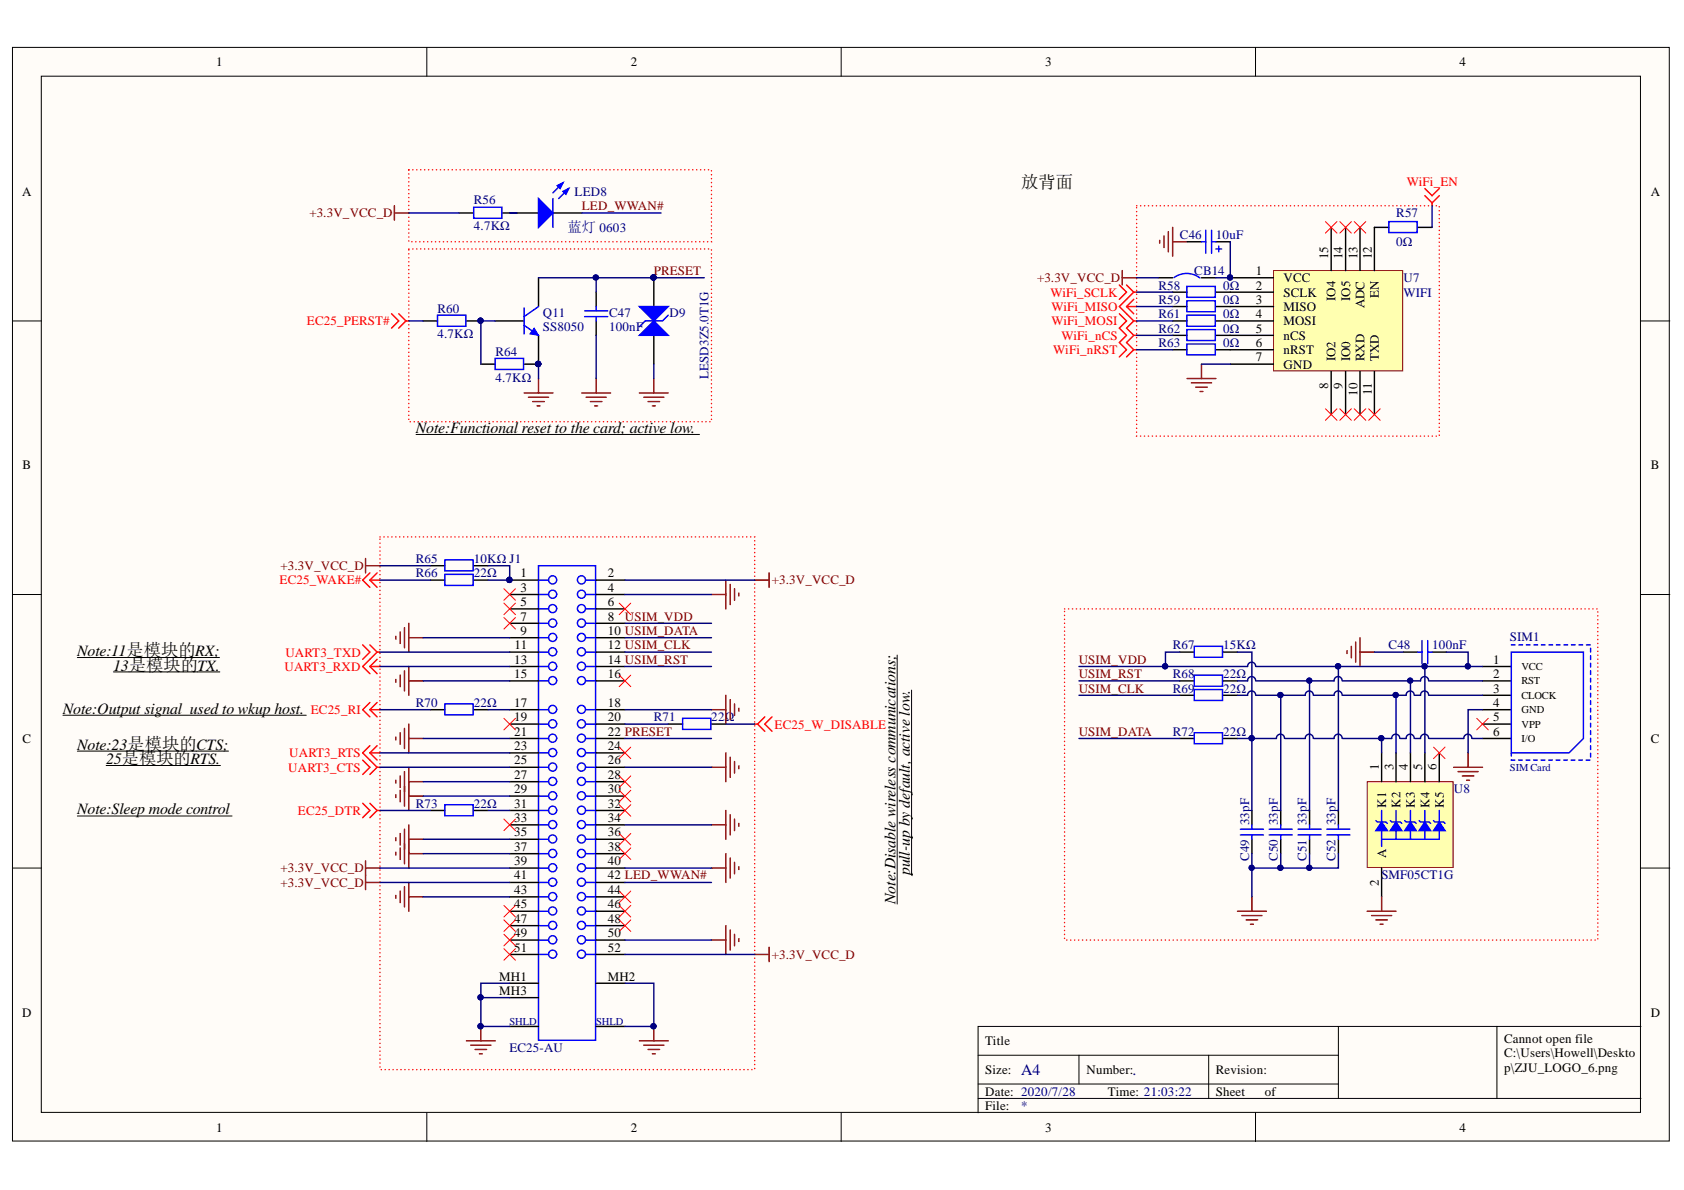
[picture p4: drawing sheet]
<svg xmlns="http://www.w3.org/2000/svg" width="297mm" height="210mm" viewBox="0 0 297 210" stroke-linecap="round" stroke-linejoin="round" font-family="sans-serif">
<defs><g id="words">
<text font-size="3" x="180.1" y="33.1">放背面</text>
<g font-size="2.8">
<text x="73.4" y="76.3">Note:Functional reset to the card; active low.</text>
<text x="13.6" y="115.7">Note:11是模块的RX;</text>
<text x="20" y="118.3">13是模块的TX.</text>
<text x="11.1" y="125.9">Note:Output signal used to wkuphost.</text>
<text x="13.6" y="132.2">Note:23是模块的CTS;</text>
<text x="18.7" y="134.8">25是模块的RTS.</text>
<text x="13.6" y="143.6">Note:Sleepmode control</text>
<text x="160.5" y="154.4" transform="rotate(-90 160.5 154.4)">pull-upby default, active low.</text>
<text x="158" y="159.4" transform="rotate(-90 158 159.4)">Note:Disable wireless communications;</text>
</g>
<g font-size="2.8" fill="#000080">
<text x="180.1" y="189.6">A4</text>
<text x="199.8" y="189.6">.</text>
</g>
<text font-size="2.5" fill="#000080" x="100.1" y="40.8">蓝灯 0603</text>
<g font-size="2.3">
<text x="38.2" y="11.7">1</text>
<text x="111.3" y="11.7">2</text>
<text x="184.4" y="11.7">3</text>
<text x="257.5" y="11.7">4</text>
<text x="3.9" y="34.5">A</text>
<text x="291.2" y="34.5">A</text>
<text x="234.3" y="45.7" transform="rotate(-90 234.3 45.7)">15</text>
<text x="236.8" y="45.7" transform="rotate(-90 236.8 45.7)">14</text>
<text x="239.4" y="45.7" transform="rotate(-90 239.4 45.7)">13</text>
<text x="242" y="45.7" transform="rotate(-90 242 45.7)">12</text>
<text x="221.5" y="48.5">1</text>
<text x="221.5" y="51.1">2</text>
<text x="221.5" y="53.6">3</text>
<text x="226.4" y="49.8">VCC</text>
<text x="226.4" y="52.3">SCLK</text>
<text x="235.5" y="53.1" transform="rotate(-90 235.5 53.1)">IO4</text>
<text x="238.2" y="53.1" transform="rotate(-90 238.2 53.1)">IO5</text>
<text x="243.2" y="52.6" transform="rotate(-90 243.2 52.6)">EN</text>
<text x="221.5" y="56.1">4</text>
<text x="221.5" y="58.7">5</text>
<text x="226.4" y="54.9">MISO</text>
<text x="226.4" y="57.4">MOSI</text>
<text x="226.4" y="59.9">nCS</text>
<text x="240.7" y="54.4" transform="rotate(-90 240.7 54.4)">ADC</text>
<text x="221.5" y="61.2">6</text>
<text x="221.5" y="63.7">7</text>
<text x="226.4" y="62.5">nRST</text>
<text x="226.4" y="65">GND</text>
<text x="235.5" y="63.7" transform="rotate(-90 235.5 63.7)">IO2</text>
<text x="238.2" y="63.7" transform="rotate(-90 238.2 63.7)">IO0</text>
<text x="240.7" y="63.7" transform="rotate(-90 240.7 63.7)">RXD</text>
<text x="243.2" y="63.7" transform="rotate(-90 243.2 63.7)">TXD</text>
<text x="234.3" y="68.7" transform="rotate(-90 234.3 68.7)">8</text>
<text x="236.8" y="68.7" transform="rotate(-90 236.8 68.7)">9</text>
<text x="239.4" y="69.8" transform="rotate(-90 239.4 69.8)">10</text>
<text x="242" y="69.8" transform="rotate(-90 242 69.8)">11</text>
<text x="4" y="82.8">B</text>
<text x="291.2" y="82.8">B</text>
<text x="91.8" y="101.8">1</text>
<text x="107.2" y="101.8">2</text>
<text x="91.8" y="104.4">3</text>
<text x="91.8" y="106.9">5</text>
<text x="107.2" y="104.4">4</text>
<text x="107.2" y="106.9">6</text>
<text x="91.8" y="109.5">7</text>
<text x="91.8" y="112">9</text>
<text x="107.2" y="109.5">8</text>
<text x="107.2" y="112">10 USIM_DATA</text>
<text x="90.7" y="117.1">13</text>
<text x="90.7" y="119.6">15</text>
<text x="90.8" y="114.6">11</text>
<text x="107.2" y="114.6">12 USIM_CLK</text>
<text x="107.2" y="117.1">14 USIM_RST</text>
<text x="107.2" y="119.6">16</text>
<text x="263.4" y="117.1">1</text>
<text x="263.4" y="119.6">2</text>
<text x="90.7" y="124.7">17</text>
<text x="107.2" y="124.7">18</text>
<text x="263.4" y="122.2">3</text>
<text x="263.4" y="124.7">4</text>
<text x="4" y="131">C</text>
<text x="90.7" y="127.2">19</text>
<text x="90.7" y="129.8">21</text>
<text x="107.2" y="127.2">20</text>
<text x="107.2" y="129.8">22 PRESET</text>
<text x="263.4" y="127.2">5</text>
<text x="263.4" y="129.8">6</text>
<text x="291.2" y="131">C</text>
<text x="90.7" y="132.3">23</text>
<text x="90.7" y="134.8">25</text>
<text x="90.7" y="137.4">27</text>
<text x="107.2" y="132.3">24</text>
<text x="107.2" y="134.8">26</text>
<text x="107.2" y="137.4">28</text>
<text x="243.2" y="135.9" transform="rotate(-90 243.2 135.9)">1</text>
<text x="245.8" y="135.9" transform="rotate(-90 245.8 135.9)">3</text>
<text x="248.3" y="135.9" transform="rotate(-90 248.3 135.9)">4</text>
<text x="250.9" y="135.9" transform="rotate(-90 250.9 135.9)">5</text>
<text x="253.4" y="135.9" transform="rotate(-90 253.4 135.9)">6</text>
<text x="90.7" y="139.9">29</text>
<text x="90.7" y="142.4">31</text>
<text x="107.2" y="139.9">30</text>
<text x="107.2" y="142.4">32</text>
<text x="244.5" y="142.4" transform="rotate(-90 244.5 142.4)">K1</text>
<text x="247" y="142.4" transform="rotate(-90 247 142.4)">K2</text>
<text x="249.6" y="142.4" transform="rotate(-90 249.6 142.4)">K3</text>
<text x="252.1" y="142.4" transform="rotate(-90 252.1 142.4)">K4</text>
<text x="254.7" y="142.4" transform="rotate(-90 254.7 142.4)">K5</text>
<text x="90.7" y="145">33</text>
<text x="90.7" y="147.5">35</text>
<text x="107.2" y="145">34</text>
<text x="107.2" y="147.5">36</text>
<text x="90.7" y="150.1">37</text>
<text x="90.7" y="152.6">39</text>
<text x="90.7" y="155.1">41</text>
<text x="107.2" y="150.1">38</text>
<text x="107.2" y="152.6">40</text>
<text x="107.2" y="155.1">42 LED_WWAN#</text>
<text x="244.5" y="151.3" transform="rotate(-90 244.5 151.3)">A</text>
<text x="90.7" y="157.7">43</text>
<text x="90.7" y="160.2">45</text>
<text x="107.2" y="157.7">44</text>
<text x="107.2" y="160.2">46</text>
<text x="243.2" y="156.3" transform="rotate(-90 243.2 156.3)">2</text>
<text x="90.7" y="162.7">47</text>
<text x="90.7" y="165.4">49</text>
<text x="90.7" y="167.9">51</text>
<text x="107.2" y="162.7">48</text>
<text x="107.2" y="165.4">50</text>
<text x="107.2" y="167.9">52</text>
<text x="88.1" y="173">MH1</text>
<text x="107.2" y="173">MH2</text>
<text x="3.9" y="179.3">D</text>
<text x="88.1" y="175.5">MH3</text>
<text x="291.2" y="179.3">D</text>
<text x="173.8" y="184.4">Title</text>
<text x="265.3" y="184">Cannot open file</text>
<text x="173.8" y="189.4">Size:</text>
<text x="191.6" y="189.4">Number:</text>
<text x="214.5" y="189.4">Revision:</text>
<text x="265.3" y="186.5">C:\Users\Howell\Deskto</text>
<text x="265.3" y="189">p\ZJU_LOGO_6.png</text>
<text x="173.8" y="193.3">Date: 2020/7/28</text>
<text x="173.8" y="195.8">File:</text>
<text x="195.4" y="193.3">Time: 21:03:22</text>
<text x="214.5" y="193.3">Sheet</text>
<text x="223.1" y="193.3">of</text>
<text x="38.2" y="199.6">1</text>
<text x="111.3" y="199.6">2</text>
<text x="184.4" y="199.6">3</text>
<text x="257.5" y="199.6">4</text>
</g>
<g font-size="2.3" fill="#000080">
<text x="101.4" y="34.5">LED8</text>
<text x="83.6" y="36">R56</text>
<text x="83.6" y="40.6">4.7KΩ</text>
<text x="246.3" y="38.3">R57</text>
<text x="208.1" y="42.1">C46</text>
<text x="214.5" y="42.1">10uF</text>
<text x="246.3" y="43.5">0Ω</text>
<text x="204.3" y="51.1">R58</text>
<text x="204.3" y="53.6">R59</text>
<text x="210.7" y="48.5">CB14</text>
<text x="215.7" y="51.1">0Ω</text>
<text x="215.7" y="53.6">0Ω</text>
<text x="247.6" y="49.8">U7</text>
<text x="247.6" y="52.3">WIFI</text>
<text x="77.2" y="55.1">R60</text>
<text x="77.2" y="59.7">4.7KΩ</text>
<text x="95.8" y="55.9">Q11</text>
<text x="95.8" y="58.4">SS8050</text>
<text x="107.4" y="55.9">C47</text>
<text x="107.4" y="58.4">100nF</text>
<text x="118.1" y="55.9">D9</text>
<text x="204.3" y="56.1">R61</text>
<text x="204.3" y="58.7">R62</text>
<text x="215.7" y="56.1">0Ω</text>
<text x="215.7" y="58.7">0Ω</text>
<text x="87.4" y="62.7">R64</text>
<text x="204.3" y="61.2">R63</text>
<text x="215.7" y="61.2">0Ω</text>
<text x="87.4" y="67.3">4.7KΩ</text>
<text x="125" y="66.8" transform="rotate(-90 125 66.8)">LESD3Z5.0T1G</text>
<text x="73.4" y="99.3">R65</text>
<text x="73.4" y="101.8">R66</text>
<text x="83.6" y="99.3">10KΩ J1</text>
<text x="83.6" y="101.8">22Ω</text>
<text x="266.3" y="113">SIM1</text>
<text x="206.9" y="114.6">R67</text>
<text x="206.9" y="119.6">R68</text>
<text x="215.7" y="114.6">15KΩ</text>
<text x="215.7" y="119.6">22Ω</text>
<text x="244.9" y="114.6">C48</text>
<text x="252.6" y="114.6">100nF</text>
<text x="73.4" y="124.7">R70</text>
<text x="83.6" y="124.7">22Ω</text>
<text x="206.9" y="122.2">R69</text>
<text x="215.7" y="122.2">22Ω</text>
<text x="115.3" y="127.2">R71</text>
<text x="125.5" y="127.2">22Ω</text>
<text x="206.9" y="129.8">R72</text>
<text x="215.7" y="129.8">22Ω</text>
<text x="73.4" y="142.4">R73</text>
<text x="83.6" y="142.4">22Ω</text>
<text x="256.4" y="139.9">U8</text>
<text x="220.3" y="145.5" transform="rotate(-90 220.3 145.5)">33pF</text>
<text x="225.4" y="145.5" transform="rotate(-90 225.4 145.5)">33pF</text>
<text x="230.5" y="145.5" transform="rotate(-90 230.5 145.5)">33pF</text>
<text x="235.5" y="145.5" transform="rotate(-90 235.5 145.5)">33pF</text>
<text x="220.3" y="151.8" transform="rotate(-90 220.3 151.8)">C49</text>
<text x="225.4" y="151.8" transform="rotate(-90 225.4 151.8)">C50</text>
<text x="230.5" y="151.8" transform="rotate(-90 230.5 151.8)">C51</text>
<text x="235.5" y="151.8" transform="rotate(-90 235.5 151.8)">C52</text>
<text x="243.7" y="155.1">SMF05CT1G</text>
<text x="89.9" y="185.6">EC25-AU</text>
<text x="180.1" y="195.8">*</text>
</g>
<g font-size="2.3" fill="#f00">
<text x="248.1" y="32.7">WiFi_EN</text>
<text x="185.3" y="52.3">WiFi_SCLK</text>
<text x="54.1" y="57.4">EC25_PERST#</text>
<text x="185.5" y="54.9">WiFi_MISO</text>
<text x="185.5" y="57.4">WiFi_MOSI</text>
<text x="187.2" y="59.9">WiFi_nCS</text>
<text x="185.8" y="62.5">WiFi_nRST</text>
<text x="49.3" y="103.1">EC25_WAKE#</text>
<text x="50.2" y="118.4">UART3_RXD</text>
<text x="50.3" y="115.8">UART3_TXD</text>
<text x="54.8" y="126">EC25_RI</text>
<text x="136.6" y="128.5">EC25_W_DISABLE</text>
<text x="50.8" y="136.1">UART3_CTS</text>
<text x="51" y="133.6">UART3_RTS</text>
<text x="52.5" y="143.7">EC25_DTR</text>
</g>
<g font-size="2.3" fill="#800000">
<text x="54.6" y="38.3">+3.3V_VCC_D</text>
<text x="102.6" y="37">LED_WWAN#</text>
<text x="115.3" y="48.5">PRESET</text>
<text x="182.9" y="49.8">+3.3V_VCC_D</text>
<text x="49.5" y="100.5">+3.3V_VCC_D</text>
<text x="136.1" y="103.1">+3.3V_VCC_D</text>
<text x="110.2" y="109.5">USIM_VDD</text>
<text x="190.3" y="119.6">USIM_RST</text>
<text x="190.3" y="117.1">USIM_VDD</text>
<text x="190.3" y="122.2">USIM_CLK</text>
<text x="190.3" y="129.8">USIM_DATA</text>
<text x="49.5" y="153.9">+3.3V_VCC_D</text>
<text x="49.5" y="156.4">+3.3V_VCC_D</text>
<text x="136.1" y="169.2">+3.3V_VCC_D</text>
</g>
<g font-size="1.9">
<text x="268.4" y="118.2">VCC</text>
<text x="268.4" y="120.7">RST</text>
<text x="268.4" y="123.3">CLOCK</text>
<text x="268.4" y="125.8">GND</text>
<text x="268.4" y="128.3">VPP</text>
<text x="268.4" y="130.9">I/O</text>
</g>
<g font-size="1.9" fill="#000080">
<text x="266.3" y="135.9">SIM Card</text>
<text x="89.9" y="180.7">SHLD</text>
<text x="105.2" y="180.7">SHLD</text>
</g>
</g></defs>
<g fill="#fffcf8" stroke="#000" stroke-width=".18">
<path d="M2.2 8.4h292.2v192.9h-292.2z"/>
<path d="M7.3 13.4h282.1v182.8h-282.1z"/>
</g>
<g fill="none" stroke="#000" stroke-width=".18">
<path d="M75.3 8.4v5M148.4 8.4v5M221.5 8.4v5M2.2 56.6h5.1M289.5 56.6h5M2.2 104.9h5.1M289.5 104.9h5M2.2 153.1h5.1M289.5 153.1h5M75.3 196.3v5.1M148.4 196.3v5.1M172.5 186.1h63.6"/>
<path d="M172.5 193.8h117M172.5 191.2h63.6M190.3 186.1v5.1M213.2 186.1v7.7M221.5 196.3v5.1M236.1 181.1v12.7M264 181.1h-91.5v15.2M289.5 181.1h-25.5v12.7"/>
</g>
<g fill="none" stroke="#00f" stroke-width=".25">
<path d="M95 99.8h10.1v83.7h-10.1zM95 102.3h1.8M95 104.9h1.8M95 107.4h1.8M95 109.9h1.8M95 112.5h1.8M95 115h1.8M95 117.6h1.8M103.4 102.3h1.8M103.4 104.9h1.8M103.4 107.4h1.8M103.4 109.9h1.8"/>
<path d="M103.4 112.5h1.8M103.4 115h1.8M103.4 117.6h1.8M95 120.1h1.8M95 125.2h1.8M95 127.7h1.8M95 130.3h1.8M95 132.8h1.8M95 135.3h1.8M95 137.9h1.8M103.4 120.1h1.8M103.4 125.2h1.8"/>
<path d="M103.4 127.7h1.8M103.4 130.3h1.8M103.4 132.8h1.8M103.4 135.3h1.8M103.4 137.9h1.8M95 140.4h1.8M95 143h1.8M95 145.5h1.8M95 148h1.8M95 150.6h1.8M95 153.1h1.8M95 155.7h1.8"/>
<path d="M95 158.2h1.8M103.4 140.4h1.8M103.4 143h1.8M103.4 145.5h1.8M103.4 148h1.8M103.4 150.6h1.8M103.4 153.1h1.8M103.4 155.7h1.8M103.4 158.2h1.8M95 160.7h1.8M95 163.3h1.8M95 165.8h1.8"/>
<path d="M95 168.4h1.8M103.4 160.7h1.8M103.4 163.3h1.8M103.4 165.8h1.8M103.4 168.4h1.8"/>
<circle cx="97.5" cy="102.3" r=".72"/>
<circle cx="97.5" cy="117.5" r=".72"/>
<circle cx="97.5" cy="109.9" r=".72"/>
<circle cx="97.5" cy="107.4" r=".71"/>
<circle cx="97.5" cy="115" r=".71"/>
<circle cx="97.5" cy="104.8" r=".71"/>
<circle cx="97.5" cy="112.4" r=".71"/>
<circle cx="102.6" cy="102.3" r=".72"/>
<circle cx="102.6" cy="117.5" r=".72"/>
<circle cx="102.6" cy="109.9" r=".72"/>
<circle cx="102.6" cy="115" r=".71"/>
<circle cx="102.6" cy="107.4" r=".71"/>
<circle cx="102.6" cy="104.8" r=".71"/>
<circle cx="102.6" cy="112.4" r=".71"/>
<circle cx="97.5" cy="127.7" r=".72"/>
<circle cx="97.5" cy="135.3" r=".72"/>
<circle cx="97.5" cy="137.8" r=".71"/>
<circle cx="97.5" cy="120.1" r=".71"/>
<circle cx="97.5" cy="132.7" r=".71"/>
<circle cx="97.5" cy="130.2" r=".71"/>
<circle cx="97.5" cy="125.1" r=".71"/>
<circle cx="102.6" cy="127.7" r=".72"/>
<circle cx="102.6" cy="135.3" r=".72"/>
<circle cx="102.6" cy="137.8" r=".71"/>
<circle cx="102.6" cy="120.1" r=".71"/>
<circle cx="102.6" cy="130.2" r=".71"/>
<circle cx="102.6" cy="132.7" r=".71"/>
<circle cx="102.6" cy="125.1" r=".71"/>
<circle cx="97.5" cy="158.2" r=".72"/>
<circle cx="97.5" cy="150.5" r=".72"/>
<circle cx="97.5" cy="142.9" r=".72"/>
<circle cx="97.5" cy="145.4" r=".71"/>
<circle cx="97.5" cy="140.4" r=".71"/>
<circle cx="97.5" cy="148" r=".71"/>
<circle cx="97.5" cy="155.6" r=".71"/>
<circle cx="97.5" cy="153.1" r=".71"/>
<circle cx="102.6" cy="158.2" r=".72"/>
<circle cx="102.6" cy="142.9" r=".72"/>
<circle cx="102.6" cy="150.5" r=".72"/>
<circle cx="102.6" cy="140.4" r=".71"/>
<circle cx="102.6" cy="145.4" r=".71"/>
<circle cx="102.6" cy="148" r=".71"/>
<circle cx="102.6" cy="153.1" r=".71"/>
<circle cx="102.6" cy="155.6" r=".71"/>
<circle cx="97.5" cy="165.8" r=".72"/>
<circle cx="97.5" cy="168.3" r=".71"/>
<circle cx="97.5" cy="160.7" r=".71"/>
<circle cx="97.5" cy="163.2" r=".71"/>
<circle cx="102.6" cy="165.8" r=".72"/>
<circle cx="102.6" cy="168.3" r=".71"/>
<circle cx="102.6" cy="160.7" r=".71"/>
<circle cx="102.6" cy="163.2" r=".71"/>
</g>
<g fill="none" stroke="#000" stroke-width=".25">
<path d="M115.3 49v5.1M115.3 59.2v5M89.9 102.3h5.1M89.9 104.9h5.1M89.9 107.4h5.1M89.9 109.9h5.1M89.9 112.5h5.1M89.9 115h5.1M89.9 117.6h5.1M105.2 102.3h5M105.2 104.9h5M105.2 107.4h5"/>
<path d="M105.2 109.9h5M105.2 112.5h5M105.2 115h5M105.2 117.6h5M89.9 120.1h5.1M89.9 125.2h5.1M89.9 127.7h5.1M89.9 130.3h5.1M89.9 132.8h5.1M89.9 135.3h5.1M89.9 137.9h5.1M105.2 120.1h5"/>
<path d="M105.2 125.2h5M105.2 127.7h5M105.2 130.3h5M105.2 132.8h5M105.2 135.3h5M105.2 137.9h5M89.9 140.4h5.1M89.9 143h5.1M89.9 145.5h5.1M89.9 148h5.1M89.9 150.6h5.1M89.9 153.1h5.1"/>
<path d="M89.9 155.7h5.1M89.9 158.2h5.1M105.2 140.4h5M105.2 143h5M105.2 145.5h5M105.2 148h5M105.2 150.6h5M105.2 153.1h5M105.2 155.7h5M105.2 158.2h5M89.9 160.7h5.1M89.9 163.3h5.1"/>
<path d="M89.9 165.8h5.1M89.9 168.4h5.1M89.9 173.4h5.1M89.9 176h5.1M105.2 160.7h5M105.2 163.3h5M105.2 165.8h5M105.2 168.4h5M105.2 173.4h5M89.9 181.1h5.1M105.2 181.1h5"/>
</g>
<g fill="#000080" stroke="#000080" stroke-width=".18">
<circle cx="89.8" cy="102.3" r=".46"/>
<circle cx="115.3" cy="48.9" r=".46"/>
</g>
<path d="M112.8 59.2l2.5-2.6 2.6 2.6z" fill="#00f"/>
<path d="M112.8 59.2l2.5-2.6 2.6 2.6zM117.9 55.6l-1 1h-3.1l-1 1" fill="none" stroke="#00f" stroke-width=".25"/>
<path d="M112.8 54.1h5.1l-2.6 2.5z" fill="#00f"/>
<path d="M83.5 36.5h5v2h-5zM77.2 55.6h5v2h-5zM103.1 54.8h4.1M103.1 55.9h4.1M105.2 54.1v.7M105.2 55.9v.7M112.8 54.1h5.1l-2.6 2.5zM87.3 63.2h5v2h-5z" fill="none" stroke="#00f" stroke-width=".25"/>
<g fill="#000080" stroke="#000080" stroke-width=".18">
<circle cx="115.3" cy="48.9" r=".46"/>
<circle cx="84.8" cy="56.6" r=".46"/>
<circle cx="94.9" cy="64.2" r=".47"/>
</g>
<path d="M81 37.6h2.5M88.6 37.6h6.4M97.5 37.6h5.1M74.7 56.6h2.5M82.3 56.6h2.5M105.2 51.5v2.6M105.2 56.6v2.6M84.8 64.2h2.6M92.4 64.2h2.6" fill="none" stroke="#000" stroke-width=".25"/>
<g fill="none" stroke="#800000" stroke-width=".25">
<path d="M92.4 69.3h5.1M93.2 70.1h3.6M94 70.8h2M94.7 71.6h.5M95 66.8v2.5M102.6 69.3h5.1M103.4 70.1h3.5M104.1 70.8h2.1M104.9 71.6h.5M105.2 66.8v2.5M112.8 69.3h5.1M113.5 70.1h3.6"/>
<path d="M114.3 70.8h2M115.1 71.6h.5M115.3 66.8v2.5"/>
</g>
<path d="M95 35l2.5 2.6-2.5 2.5z" fill="#00f"/>
<path d="M95 35l2.5 2.6-2.5 2.5zM99.3 32.2l-1.8 1.8M100.3 33.2l-1.8 1.8" fill="none" stroke="#00f" stroke-width=".25"/>
<path d="M99.3 33.8l1-.6-.5 1.1z" fill="#00f"/>
<path d="M99.3 33.8l1-.6-.5 1.1z" fill="none" stroke="#00f" stroke-width=".25"/>
<path d="M98.3 32.7l1-.5-.5 1z" fill="#00f"/>
<path d="M97.5 35v5.1M98.3 32.7l1-.5-.5 1zM210.7 114h4.9v1.9h-4.9zM210.7 119.1h4.9v1.9h-4.9zM266.6 115h12.7v15.3l-2.5 2.5h-10.2zM210.7 121.6h4.9v2h-4.9zM210.7 129.2h4.9v2h-4.9zM218.8 146.3h4.1M218.8 147.3h4.1M220.8 145.5v.8M220.8 147.3v.7" fill="none" stroke="#00f" stroke-width=".25"/>
<path d="M69.6 36.3v2.5M69.6 37.6h2.5" fill="none" stroke="#800000" stroke-width=".25"/>
<g fill="none" stroke="#f00" stroke-width=".18">
<path d="M109.2 119.1l2.1 2M109.2 106.4l2.1 2M111.3 106.4l-2.1 2M111.3 119.1l-2.1 2M88.9 126.7l2 2M90.9 126.7l-2 2M109.2 131.8l2.1 2M109.2 136.9l2.1 2M109.2 139.4l2.1 2M111.3 131.8l-2.1 2M111.3 136.9l-2.1 2M111.3 139.4l-2.1 2"/>
<path d="M260.5 126.7l2 2M262.5 126.7l-2 2M88.9 159.7l2 2.1M88.9 144.5l2 2M90.9 159.7l-2 2.1M90.9 144.5l-2 2M109.2 141.9l2.1 2.1M109.2 157.2l2.1 2M109.2 159.7l2.1 2.1M111.3 141.9l-2.1 2.1M111.3 157.2l-2.1 2M111.3 159.7l-2.1 2.1"/>
<path d="M88.9 167.3l2 2.1M88.9 164.8l2 2M88.9 162.3l2 2M90.9 162.3l-2 2M90.9 167.3l-2 2.1M90.9 164.8l-2 2M109.2 162.3l2.1 2M111.3 162.3l-2.1 2"/>
</g>
<g fill="none" stroke="#000" stroke-width=".25">
<path d="M208.1 115h2.6M215.7 115h2.6M261.5 117.6h5.1M208.1 120.1h2.6M208.1 122.6h2.6M208.1 130.3h2.6M215.7 120.1h2.6M215.7 122.6h2.6M215.7 130.3h2.6M261.5 120.1h5.1M261.5 122.6h5.1M261.5 125.2h5.1"/>
<path d="M261.5 127.7h5.1M261.5 130.3h5.1M220.8 143v2.5M220.8 148v2.6"/>
</g>
<path d="M266.6 113.8h14v20.3h-14v-1.3" fill="none" stroke="#00f" stroke-width=".25" stroke-dasharray=".7 .7"/>
<path d="M241.2 137.9h15.1v15.1h-15.1z" fill="#ffffb0" stroke="#800000" stroke-width=".18"/>
<path d="M243.7 132.8v5.1M246.2 132.8v5.1M248.8 132.8v5.1M251.3 132.8v5.1M253.9 132.8v5.1M243.7 153.1v5.1" fill="none" stroke="#000" stroke-width=".25"/>
<path d="M243.7 145l1 1.5h-2z" fill="#00f"/>
<path d="M242.7 144.7l.2 .3h1.6l.2 .2M243.7 145l1 1.5h-2z" fill="none" stroke="#00f" stroke-width=".25"/>
<path d="M246.2 145l1.1 1.5h-2.1z" fill="#00f"/>
<path d="M245.2 144.7l.3 .3h1.5l.3 .2M246.2 145l1.1 1.5h-2.1z" fill="none" stroke="#00f" stroke-width=".25"/>
<path d="M248.8 145l1 1.5h-2z" fill="#00f"/>
<path d="M247.8 144.7l.2 .3h1.6l.2 .2M248.8 145l1 1.5h-2z" fill="none" stroke="#00f" stroke-width=".25"/>
<path d="M251.3 145l1 1.5h-2z" fill="#00f"/>
<path d="M250.3 144.7l.3 .3h1.5l.2 .2M251.3 145l1 1.5h-2z" fill="none" stroke="#00f" stroke-width=".25"/>
<path d="M253.9 145l1 1.5h-2z" fill="#00f"/>
<g fill="none" stroke="#00f" stroke-width=".25">
<path d="M78.5 98.8h4.9v1.9h-4.9zM223.9 146.3h4M223.9 147.3h4M225.9 145.5v.8M225.9 147.3v.7M229 146.3h4M229 147.3h4M231 145.5v.8M231 147.3v.7M234 146.3h4.1M234 147.3h4.1M236.1 145.5v.8"/>
<path d="M236.1 147.3v.7M243.7 143v6.3M246.2 143v5M248.8 143v5M251.3 143v5M252.9 144.7l.2 .3h1.5l.3 .2M253.9 145l1 1.5h-2zM253.9 143v5h-10.2"/>
</g>
<g fill="none" stroke="#800000" stroke-width=".25">
<path d="M64.5 98.5v2.6M64.5 99.8h2.5M69.8 112.2v.5M69.8 119.8v.6M70.6 111.5v2M70.6 119.1v2M71.3 110.7v3.6M71.3 118.3v3.6M72.1 109.9v5.1M72.1 117.6v5M72.1 112.5h2.6M125.5 104.9h2.5"/>
<path d="M128 102.3v5.1M128.8 103.1v3.5M129.6 103.8v2.1M130.3 104.6v.5M133.1 102.3h2.6M135.7 101.1v2.5M69.8 137.6v.5M70.6 136.9v2M70.6 139.4v2M71.3 136.1v6.1M72.1 135.3v7.7M72.1 137.9h2.6"/>
<path d="M72.1 120.1h2.6M125.5 135.3h2.5M128 132.8v5.1M128.8 133.6v3.5M129.6 134.3v2.1M130.3 135.1v.5M256.4 135.3h5.1M257.2 136.1h3.5M257.9 136.9h2.1M258.7 137.6h.5M259 132.8v2.5M64.5 153.1h2.5"/>
<path d="M64.5 151.8v5.1M64.5 155.7h2.5M69.8 140.2v.5M69.8 147.8v.5M69.8 150.3v.5M69.8 157.9v.5M70.6 147v2.1M70.6 149.6v2M70.6 157.2v2M71.3 146.3v6.1M71.3 156.4v3.6M72.1 145.5v7.6"/>
<path d="M72.1 155.7v5M72.1 140.4h2.6M72.1 148h2.6M72.1 150.6h2.6M72.1 158.2h2.6M125.5 145.5h2.5M125.5 153.1h2.5M128 143v5M128 150.6v5.1M128.8 143.7v3.6M128.8 151.3v3.6M129.6 144.5v2"/>
<path d="M129.6 152.1v2M130.3 145.2v.6M130.3 152.9v.5M220.8 158.2v2.5M243.7 158.2v2.5M125.5 165.8h2.5M128 163.3v5.1M128.8 164v3.6M129.6 164.8v2M130.3 165.6v.5M133.1 168.4h2.6M135.7 167.1v2.5"/>
<path d="M218.3 160.7h5.1M219 161.5h3.6M219.8 162.3h2M220.6 163h.5M241.2 160.7h5M241.9 161.5h3.6M242.7 162.3h2M243.4 163h.6M82.3 183.6h5.1M83 184.4h3.6M83.8 185.1h2M84.6 185.9h.5"/>
<path d="M84.8 181.1v2.5M112.8 183.6h5.1M113.5 184.4h3.6M114.3 185.1h2M115.1 185.9h.5M115.3 181.1v2.5"/>
</g>
<path d="M88.9 103.8l2 2.1M88.9 106.4l2 2M88.9 108.9l2 2.1M90.9 103.8l-2 2.1M90.9 106.4l-2 2M90.9 108.9l-2 2.1M252.9 131.8l2 2M254.9 131.8l-2 2M109.2 147l2.1 2.1M109.2 149.6l2.1 2M111.3 147l-2.1 2.1M111.3 149.6l-2.1 2" fill="none" stroke="#f00" stroke-width=".18"/>
<path d="M75.9 99.8h2.6M83.5 99.8h2.6M225.9 143v2.5M225.9 148v2.6M231 143v2.5M231 148v2.6M236.1 143v2.5M236.1 148v2.6" fill="none" stroke="#000" stroke-width=".25"/>
<path d="M73.4 76.6h50M13.6 116h25.1M20 118.5h18.8M158.2 115.5v44M11.1 126.2h42.9M13.6 132.5h26.7M18.7 135h20.2M160.8 121.7v32.7M13.6 143.9h27.3" fill="none" stroke="#000" stroke-width=".18"/>
<g fill="none" stroke="#f00" stroke-width=".25">
<path d="M69.1 55.3l1.2 1.3-1.2 1.3M70.3 55.3l1.3 1.3M71.6 56.6l-1.3 1.3M71.6 56.6h.5M65.2 102.3l1.3 1.3M65.2 101.1l-1.2 1.2 1.2 1.3M65.2 102.3h1.8M66.5 101.1l-1.3 1.2M65.2 125.2l1.3 1.3M65.2 123.9l-1.2 1.3 1.2 1.3M65.2 125.2h1.8M66.5 123.9l-1.3 1.3"/>
<path d="M133.1 127.7h.5M133.6 127.7l1.3 1.3M134.9 126.5l-1.3 1.2M136.2 126.5l-1.3 1.2 1.3 1.3M64 141.7l1.2 1.3-1.2 1.2M65.2 141.7l1.3 1.3M66.5 143l-1.3 1.2M66.5 143h.5"/>
</g>
<g fill="#000080" stroke="#000080" stroke-width=".18">
<circle cx="115.3" cy="48.9" r=".46"/>
<circle cx="115.3" cy="181" r=".47"/>
<circle cx="84.8" cy="181" r=".47"/>
</g>
<path d="M72.1 29.9h53.4v12.7h-53.4v-12.7M72.1 43.9h53.4v30.5h-53.4v-30.5M67 94.7h66.1v94h-66.1v-94M187.8 107.4h94v58.4h-94v-58.4" fill="none" stroke="#f00" stroke-width=".25" stroke-dasharray="0 .7"/>
<path d="M224.6 47.7h22.8v17.7h-22.8z" fill="#ffffb0" stroke="#800000" stroke-width=".18"/>
<g fill="none" stroke="#000" stroke-width=".25">
<path d="M87.4 56.6h5M95 49v5.1M95 59.2v5M204.3 49h2.5M206.8 51.5h2.6M206.8 54.1h2.6M206.8 56.6h2.6M206.8 59.2h2.6M209.4 42.6h2.5M211.9 49h2.6M214.5 51.5h10.1M214.5 54.1h10.1"/>
<path d="M214.5 56.6h10.1M214.5 59.2h10.1M214.5 42.6h2.5M217 49h7.6M234.8 40.1v7.6M237.3 40.1v7.6M239.9 40.1v7.6M245 40.1h-2.6v7.6M250.1 40.1h2.5M206.8 61.7h2.6M214.5 61.7h10.1M217 64.2h7.6"/>
<path d="M234.8 65.5v7.6M237.3 65.5v7.6M239.9 65.5v7.6M242.4 65.5v7.6M75.9 102.3h2.6M83.5 102.3h2.6M247.5 115h2.6M252.6 115h2.5M75.9 125.2h2.6M83.5 125.2h2.6M117.9 127.7h2.5M125.5 127.7h2.5"/>
<path d="M75.9 143h2.6M83.5 143h2.6"/>
</g>
<g fill="#000080" stroke="#000080" stroke-width=".18">
<circle cx="217" cy="48.9" r=".46"/>
<circle cx="94.9" cy="64.2" r=".47"/>
</g>
<g fill="none" stroke="#f00" stroke-width=".25">
<path d="M251.3 33.2l1.3 1.3 1.3-1.3M251.3 34.5l1.3 1.3M252.6 35.8v.5M253.9 34.5l-1.3 1.3M197.4 50.3l1.3 1.2-1.3 1.3M197.4 55.3l1.3 1.3-1.3 1.3 1.3 1.3-1.3 1.2 1.3 1.3-1.3 1.3M198.7 50.3l1.3 1.2M198.7 54.1l1.3 1.2M198.7 54.1h1.8M200 51.5l-2.6 2.6 2.6 2.5M200 51.5h.5M200 52.8l-1.3 1.3"/>
<path d="M200 56.6l-1.3 1.3 1.3 1.3M200 56.6h.5M200 59.2l-1.3 1.2 1.3 1.3M200 59.2h.5M200 61.7l-1.3 1.3M200 61.7h.5M64 113.8l1.2 1.2-1.2 1.3M65.2 113.8l1.3 1.2M65.2 117.6l1.3 1.2M65.2 117.6h1.8M66.5 115l-2.5 2.6 1.2 1.2M66.5 115h.5"/>
<path d="M66.5 116.3l-1.3 1.3M64 134.1l1.2 1.2-1.2 1.3M65.2 131.5l-1.2 1.3 2.5 2.5M65.2 132.8l1.3 1.3M65.2 132.8h1.8M66.5 135.3l-1.3 1.3M66.5 135.3h.5M66.5 131.5l-1.3 1.3"/>
</g>
<g fill="none" stroke="#800000" stroke-width=".25">
<path d="M197.9 47.7v2.6M197.9 49h2.6M204.6 42.4v.5M205.3 41.6v2.1M206.1 40.9v3.5M206.8 40.1v5.1M206.8 42.6h2.6M209.4 66.8h5.1M210.1 67.5h3.6M210.9 68.3h2M211.7 69.1h.5M211.9 64.2v2.6"/>
<path d="M237.6 114.8v.5M238.4 114v2M239.1 113.2v3.6M239.9 112.5v5.1M239.9 115h2.5M69.8 130v.5M70.6 129.2v2.1M71.3 128.5v3.5M72.1 127.7v5.1M72.1 130.3h2.6M125.5 125.2h2.5M128 122.6v5.1"/>
<path d="M128.8 123.4v3.6M129.6 124.2v2M130.3 124.9v.5"/>
</g>
<g fill="none" stroke="#f00" stroke-width=".18">
<path d="M233.8 39.1l2 2M235.8 39.1l-2 2M236.3 39.1l2.1 2M238.4 39.1l-2.1 2M238.9 39.1l2 2M240.9 39.1l-2 2M233.8 72.1l2 2M235.8 72.1l-2 2M236.3 72.1l2.1 2M238.4 72.1l-2.1 2M238.9 72.1l2 2M240.9 72.1l-2 2"/>
<path d="M241.4 72.1l2 2M243.4 72.1l-2 2"/>
</g>
<path d="M200.5 36.3h53.4v40.6h-53.4v-40.6" fill="none" stroke="#f00" stroke-width=".25" stroke-dasharray="0 .7"/>
<g fill="none" stroke="#00f" stroke-width=".25">
<path d="M245 39.1h5v1.9h-5zM92.4 57.4l2.6 1.8M92.4 54.3v4.6M95 54.1l-2.6 1.8M207.1 49a3.8 3.8 0 0 1 4.5 0M209.4 50.5h5v1.9h-5zM209.4 53.1h5v1.9h-5zM209.4 55.6h5v2h-5zM209.4 58.1h5v2h-5zM211.9 42.6h.8M212.7 40.6v4.1M213.7 40.6v4.1"/>
<path d="M213.7 42.6h.8M214.5 43.9h1M215 43.4v1M209.4 60.7h5v1.9h-5zM78.5 101.3h4.9v2h-4.9zM250.1 115h.7M250.8 113v4.1M251.8 113v4.1M251.8 115h.8M78.5 124.2h4.9v1.9h-4.9zM120.4 126.7h5v2h-5zM78.5 141.9h4.9v2h-4.9z"/>
</g>
<path d="M94.2 57.9l.8 1.3-1.5-.3z" fill="#00f"/>
<path d="M94.2 57.9l.8 1.3-1.5-.3z" fill="none" stroke="#00f" stroke-width=".18"/>
<g fill="#000080" stroke="#000080" stroke-width=".18">
<circle cx="94.9" cy="64.2" r=".47"/>
<circle cx="105.1" cy="48.9" r=".46"/>
<circle cx="115.3" cy="48.9" r=".46"/>
<circle cx="248.7" cy="120.1" r=".46"/>
<circle cx="246.2" cy="122.6" r=".46"/>
<circle cx="243.6" cy="130.2" r=".46"/>
<circle cx="230.9" cy="120.1" r=".46"/>
<circle cx="225.9" cy="122.6" r=".46"/>
<circle cx="220.8" cy="130.2" r=".46"/>
<circle cx="225.9" cy="153.1" r=".46"/>
<circle cx="230.9" cy="153.1" r=".46"/>
<circle cx="236" cy="117.5" r=".47"/>
<circle cx="251.3" cy="117.5" r=".46"/>
<circle cx="205.5" cy="117.5" r=".47"/>
<circle cx="84.8" cy="56.6" r=".46"/>
<circle cx="115.3" cy="181" r=".47"/>
<circle cx="84.8" cy="175.9" r=".46"/>
<circle cx="84.8" cy="181" r=".47"/>
<circle cx="258.9" cy="117.5" r=".46"/>
<circle cx="220.8" cy="153.1" r=".46"/>
<circle cx="89.8" cy="102.3" r=".46"/>
<circle cx="217" cy="48.9" r=".46"/>
</g>
<g fill="none" stroke="#000080" stroke-width=".25">
<path d="M72.1 37.6h8.9M89.9 37.6h1.3M102.6 37.6h14M252.6 36.3v3.8M72.1 56.6h2.6M87.4 56.6h-2.6v7.6M95 49h10.2v2.5M105.2 49h19M105.2 59.2v7.6M200.5 49h3.8M200.5 56.6h6.3M200.5 51.5h6.3"/>
<path d="M200.5 54.1h6.3M200.5 59.2h6.3M217 42.6v6.4h-2.5M95 64.2v2.6M115.3 64.2v2.6M200.5 61.7h6.3M211.9 64.2h5.1M67 99.8h8.9M86.1 99.8h3.8v2.5h-3.8M67 115h22.9M67 117.6h22.9M67 102.3h8.9"/>
<path d="M74.7 112.5h15.2M110.2 109.9h15.3M110.2 112.5h15.3M110.2 115h15.3M110.2 117.6h15.3M110.2 104.9h15.3M110.2 102.3h22.9M208.1 115h-2.5v2.6M218.3 115h2.5v28M221.5 117.6a.71 .71 0 0 0-.7-.8 .71 .71 0 0 0-.7 .8h-29.8M221.6 117.6h39.9M236.1 117.6v25.4"/>
<path d="M242.4 115h5.1M251.3 117.6v15.2M255.1 115h3.9v2.6M67 135.3h22.9M67 132.8h22.9M67 125.2h8.9M74.7 120.1h15.2M74.7 130.3h15.2M74.7 137.9h15.2M86.1 125.2h3.8M110.2 130.3h15.3M110.2 135.3h15.3"/>
<path d="M110.2 125.2h15.3M110.2 127.7h7.7M128 127.7h5.1M190.3 120.1h17.8M190.3 122.6h17.8M190.3 130.3h17.8M221.5 122.6a.71 .71 0 0 0-.7-.7 .71 .71 0 0 0-.7 .7h-1.8M221.5 120.1a.71 .71 0 0 0-.7-.8 .71 .71 0 0 0-.7 .8h-1.8M225.9 122.6v20.4M226.6 130.3a.71 .71 0 0 0-.7-.8 .71 .71 0 0 0-.8 .8h-6.8M231 120.1v22.9M231.7 130.3a.71 .71 0 0 0-.8-.8 .71 .71 0 0 0-.7 .8h-3.5"/>
<path d="M231.7 122.6a.71 .71 0 0 0-.8-.7 .71 .71 0 0 0-.7 .7h-8.6M236.7 130.3a.71 .71 0 0 0-.7-.8 .71 .71 0 0 0-.7 .8h-3.5M236.7 122.6a.71 .71 0 0 0-.7-.7 .71 .71 0 0 0-.7 .7h-3.5M236.7 120.1a.71 .71 0 0 0-.7-.8 .71 .71 0 0 0-.7 .8h-13.7M236.8 122.6h11.2M243.7 130.3v2.5M246.2 122.6v10.2M246.9 130.3a.71 .71 0 0 0-.7-.8 .71 .71 0 0 0-.7 .8h-8.7M247 130.3h1M248.8 120.1v12.7M249.4 130.3a.71 .71 0 0 0-.7-.8 .71 .71 0 0 0-.7 .8M249.4 122.6a.71 .71 0 0 0-.7-.7 .71 .71 0 0 0-.7 .7"/>
<path d="M252 130.3a.71 .71 0 0 0-.7-.8 .71 .71 0 0 0-.7 .8h-1M252 122.6a.71 .71 0 0 0-.7-.7 .71 .71 0 0 0-.7 .7h-1M252 120.1a.71 .71 0 0 0-.7-.8 .71 .71 0 0 0-.7 .8h-13.8M252.1 120.1h9.4M252.1 122.6h9.4M259.6 130.3a.71 .71 0 0 0-.7-.8 .71 .71 0 0 0-.7 .8h-6.1M259.7 130.3h1.8M261.5 125.2h-2.5v7.6M67 155.7h22.9M67 153.1h22.9M67 143h8.9M74.7 140.4h15.2"/>
<path d="M74.7 148h15.2M74.7 150.6h15.2M74.7 158.2h15.2M86.1 143h3.8M110.2 155.7h15.3M110.2 145.5h15.3M110.2 153.1h15.3M220.8 150.6v7.6M225.9 150.6v2.5M231 150.6v2.5M236.1 150.6v2.5h-15.3M84.8 176h5.1"/>
<path d="M89.9 173.4h-5.1v7.7h5.1M110.2 173.4h5.1v7.7h-5.1M110.2 165.8h15.3M110.2 168.4h22.9"/>
</g>
<use href="#words"/>
</svg>
